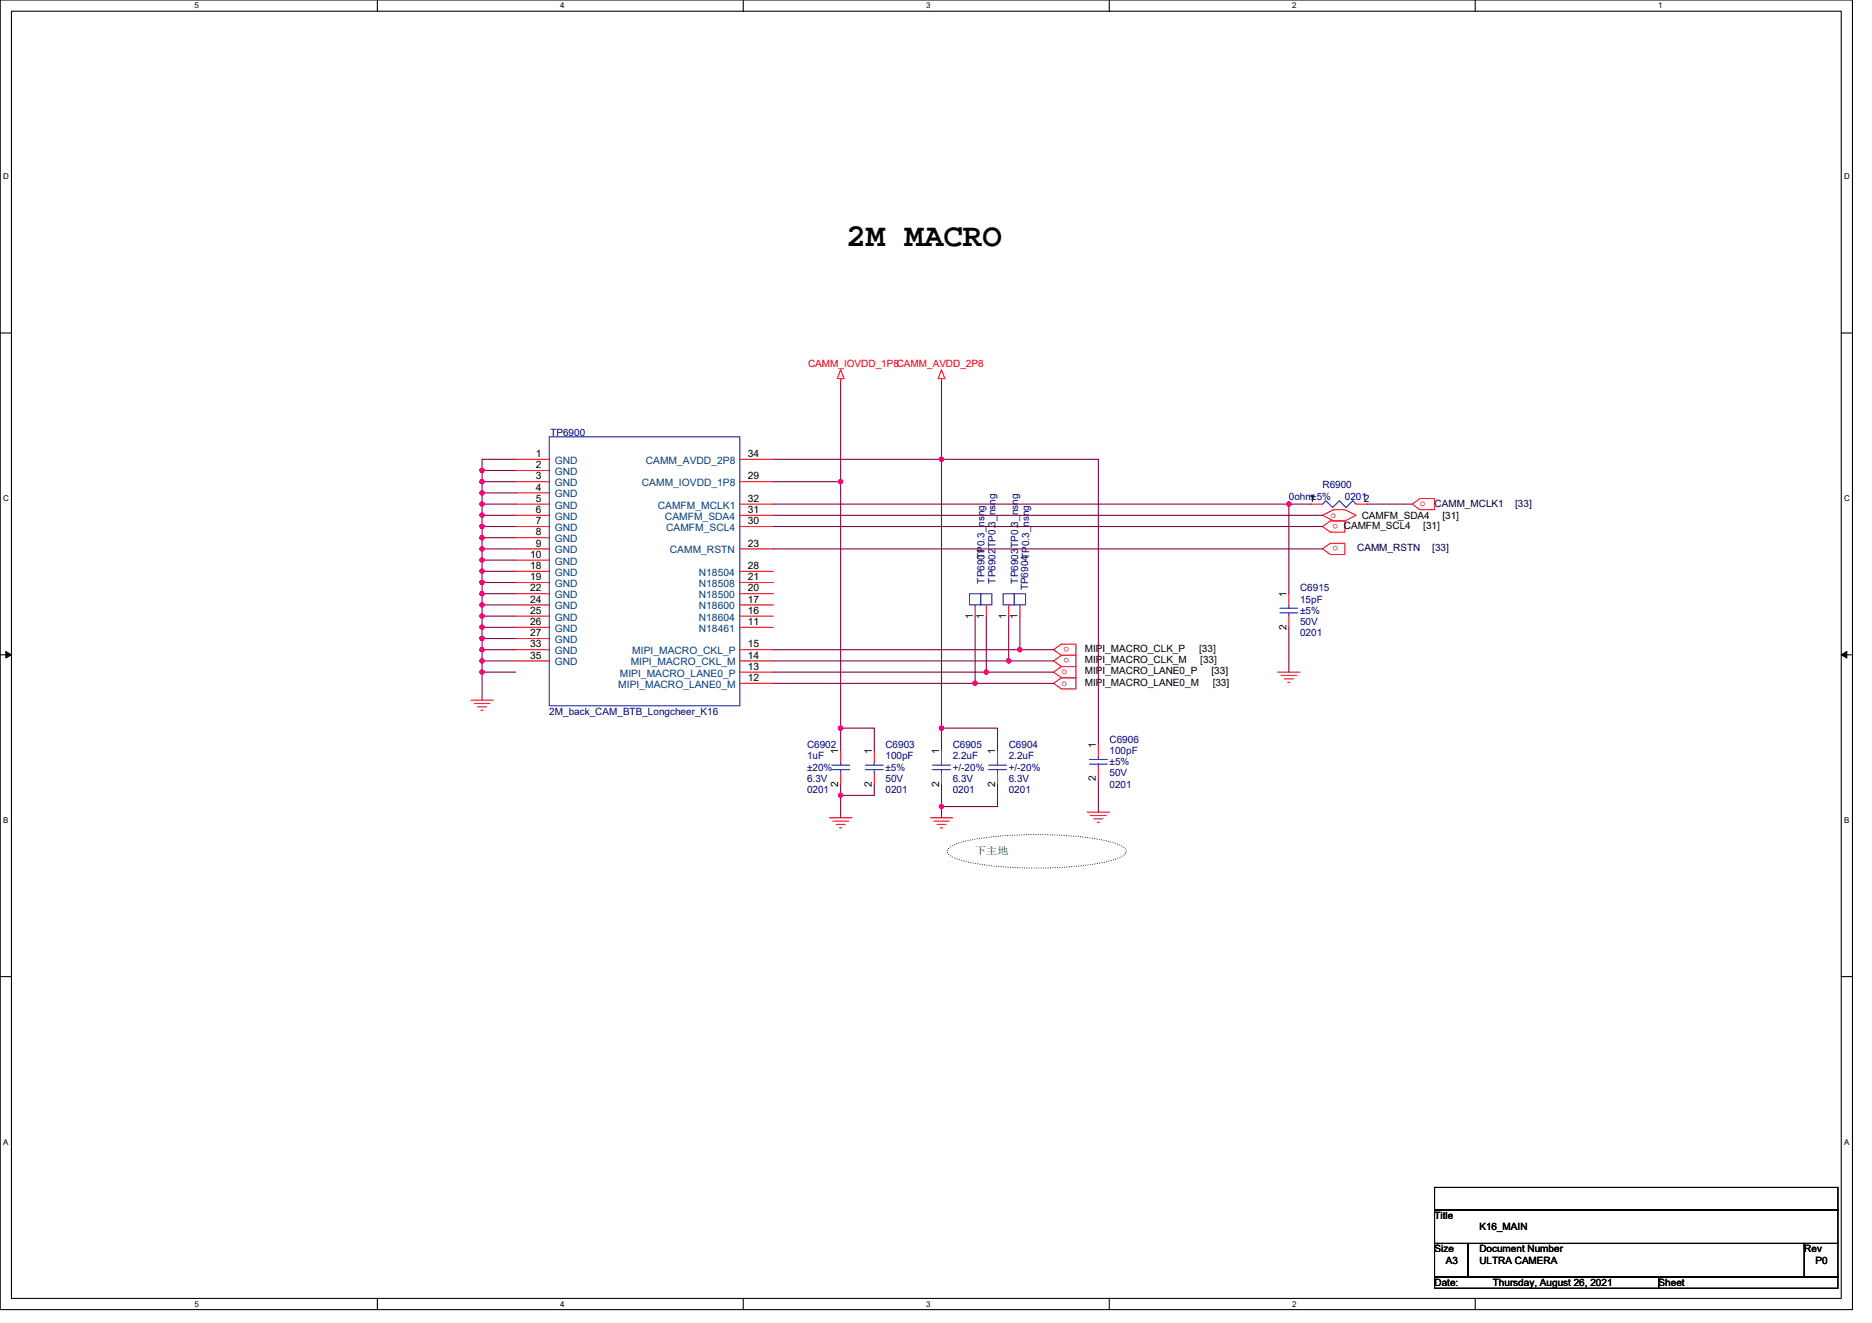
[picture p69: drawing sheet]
<svg xmlns="http://www.w3.org/2000/svg" width="297mm" height="210mm" viewBox="0 0 297 210" stroke-linecap="round" stroke-linejoin="round" font-family="sans-serif">
<defs><g id="words">
<text font-size="5.1" x="134.3" y="39">2M MACRO</text>
<g font-size="1.6" fill="#f00">
<text x="128.2" y="58.3">CAMM_IOVDD_1P8CAMM_AVDD_2P8</text>
<text x="211.1" y="82.1">o</text>
<text x="212.3" y="83.1" transform="rotate(180 212.3 83.1)">o</text>
<text x="225.3" y="80.4">o</text>
<text x="212.3" y="86.7" transform="rotate(180 212.3 86.7)">o</text>
<text x="168.4" y="107">o</text>
<text x="169.7" y="104.5" transform="rotate(180 169.7 104.5)">o</text>
<text x="169.7" y="102.7" transform="rotate(180 169.7 102.7)">o</text>
<text x="168.4" y="108.8">o</text>
</g>
<g font-size="1.6" fill="#000080">
<text x="87.3" y="69.2">TP6900</text>
<text x="209.8" y="77.5">R6900</text>
<text x="204.5" y="79.3">0ohm±5%</text>
<text x="213.4" y="79.3">02012</text>
<text x="156.2" y="88.7" transform="rotate(-90 156.2 88.7)">TP0.3_nsng</text>
<text x="156.2" y="92.6" transform="rotate(-90 156.2 92.6)">TP6901</text>
<text x="158" y="92.6" transform="rotate(-90 158 92.6)">TP6902TP0.3_nsng</text>
<text x="161.5" y="92.6" transform="rotate(-90 161.5 92.6)">TP6903TP0.3_nsng</text>
<text x="163.1" y="93.7" transform="rotate(-90 163.1 93.7)">TP6904TP0.3_nsng</text>
<text x="206.3" y="93.9">C6915</text>
<text x="206.3" y="95.7">15pF</text>
<text x="206.3" y="101">0201</text>
<text x="206.3" y="99.2">50V</text>
<text x="206.3" y="97.4">±5%</text>
<text x="87.2" y="113.4">2M_back_CAM_BTB_Longcheer_K16</text>
<text x="128.1" y="118.8">C6902</text>
<text x="140.5" y="118.8">C6903</text>
<text x="151.2" y="118.8">C6905</text>
<text x="160.1" y="118.8">C6904</text>
<text x="176.1" y="117.9">C6906</text>
<text x="176.1" y="119.7">100pF</text>
<text x="128.1" y="120.5">1uF</text>
<text x="128.1" y="125.9">0201</text>
<text x="128.1" y="124.1">6.3V</text>
<text x="128.1" y="122.3">±20%</text>
<text x="140.5" y="120.5">100pF</text>
<text x="140.5" y="125.9">0201</text>
<text x="140.5" y="124.1">50V</text>
<text x="140.5" y="122.3">±5%</text>
<text x="151.2" y="120.5">2.2uF</text>
<text x="151.2" y="125.9">0201</text>
<text x="151.2" y="124.1">6.3V</text>
<text x="151.2" y="122.3">+/-20%</text>
<text x="160.1" y="120.5">2.2uF</text>
<text x="160.1" y="125.9">0201</text>
<text x="160.1" y="124.1">6.3V</text>
<text x="160.1" y="122.3">+/-20%</text>
<text x="176.1" y="125">0201</text>
<text x="176.1" y="123.2">50V</text>
<text x="176.1" y="121.4">±5%</text>
</g>
<g font-size="1.6">
<text x="85" y="72.5">1</text>
<text x="85" y="74.3">2</text>
<text x="85" y="76.1">3</text>
<text x="85" y="77.9">4</text>
<text x="118.6" y="76.1">29</text>
<text x="118.6" y="72.5">34</text>
<text x="85" y="79.6">5</text>
<text x="85" y="81.4">6</text>
<text x="85" y="83.2">7</text>
<text x="118.6" y="81.4">31</text>
<text x="118.6" y="83.2">30</text>
<text x="118.6" y="79.6">32</text>
<text x="207.7" y="79.6">1</text>
<text x="213.2" y="83.9">CAMFM_SCL4</text>
<text x="216.1" y="82.3">CAMFM_SDA4</text>
<text x="225.8" y="83.9">[31]</text>
<text x="228.9" y="82.3">[31]</text>
<text x="84.1" y="88.5">10</text>
<text x="85" y="85">8</text>
<text x="85" y="86.7">9</text>
<text x="118.6" y="86.7">23</text>
<text x="84.1" y="90.3">18</text>
<text x="84.1" y="92.1">19</text>
<text x="84.1" y="93.9">22</text>
<text x="84.1" y="95.6">24</text>
<text x="118.6" y="95.6">17</text>
<text x="118.6" y="93.9">20</text>
<text x="118.6" y="92.1">21</text>
<text x="118.6" y="90.3">28</text>
<text x="204.1" y="94.8" transform="rotate(-90 204.1 94.8)">1</text>
<text x="84.1" y="97.4">25</text>
<text x="84.1" y="99.2">26</text>
<text x="84.1" y="101">27</text>
<text x="118.6" y="99.2">11</text>
<text x="118.6" y="97.4">16</text>
<text x="154.3" y="98.2" transform="rotate(-90 154.3 98.2)">1</text>
<text x="156.1" y="98.2" transform="rotate(-90 156.1 98.2)">1</text>
<text x="159.7" y="98.2" transform="rotate(-90 159.7 98.2)">1</text>
<text x="161.5" y="98.2" transform="rotate(-90 161.5 98.2)">1</text>
<text x="204.1" y="99.9" transform="rotate(-90 204.1 99.9)">2</text>
<text x="84.1" y="102.7">33</text>
<text x="84.1" y="104.5">35</text>
<text x="118.6" y="106.3">13</text>
<text x="118.6" y="104.5">14</text>
<text x="118.6" y="102.7">15</text>
<text x="172.1" y="107">MIPI_MACRO_LANE0_P</text>
<text x="172.1" y="105.3">MIPI_MACRO_CLK_M</text>
<text x="172.1" y="103.5">MIPI_MACRO_CLK_P</text>
<text x="190.3" y="103.5">[33]</text>
<text x="190.5" y="105.3">[33]</text>
<text x="192.2" y="107">[33]</text>
<text x="118.6" y="108.1">12</text>
<text x="172.1" y="108.8">MIPI_MACRO_LANE0_M</text>
<text x="192.4" y="108.8">[33]</text>
<text x="133" y="119.7" transform="rotate(-90 133 119.7)">1</text>
<text x="138.3" y="119.7" transform="rotate(-90 138.3 119.7)">1</text>
<text x="149" y="119.7" transform="rotate(-90 149 119.7)">1</text>
<text x="157.9" y="119.7" transform="rotate(-90 157.9 119.7)">1</text>
<text x="173.9" y="118.8" transform="rotate(-90 173.9 118.8)">1</text>
<text x="133" y="124.8" transform="rotate(-90 133 124.8)">2</text>
<text x="138.3" y="124.8" transform="rotate(-90 138.3 124.8)">2</text>
<text x="149" y="124.8" transform="rotate(-90 149 124.8)">2</text>
<text x="157.9" y="124.8" transform="rotate(-90 157.9 124.8)">2</text>
<text x="173.9" y="124" transform="rotate(-90 173.9 124)">2</text>
<text x="227.6" y="193.4">Title</text>
<text x="234.7" y="195.2">K16_MAIN</text>
<text x="227.6" y="198.8">Size</text>
<text x="229.4" y="200.6">A3</text>
<text x="234.7" y="198.8">Document Number</text>
<text x="234.7" y="200.6">ULTRA CAMERA</text>
<text x="286.3" y="198.8">Rev</text>
<text x="288.1" y="200.6">P0</text>
<text x="227.6" y="204.1">Date:</text>
<text x="236.9" y="204.1">Thursday, August 26, 2021</text>
<text x="263.2" y="204.1">Sheet</text>
</g>
<g font-size="1.6" fill="#004080">
<text x="88.1" y="73.6">GND</text>
<text x="88.1" y="75.4">GND</text>
<text x="88.1" y="77.2">GND</text>
<text x="101.9" y="77.2">CAMM_IOVDD_1P8</text>
<text x="102.5" y="73.6">CAMM_AVDD_2P8</text>
<text x="88.1" y="79">GND</text>
<text x="88.1" y="80.7">GND</text>
<text x="88.1" y="82.5">GND</text>
<text x="104.4" y="80.7">CAMFM_MCLK1</text>
<text x="105.5" y="82.5">CAMFM_SDA4</text>
<text x="88.1" y="84.3">GND</text>
<text x="88.1" y="86.1">GND</text>
<text x="88.1" y="87.8">GND</text>
<text x="88.1" y="89.6">GND</text>
<text x="105.7" y="84.3">CAMFM_SCL4</text>
<text x="106.3" y="87.8">CAMM_RSTN</text>
<text x="88.1" y="91.4">GND</text>
<text x="88.1" y="93.2">GND</text>
<text x="88.1" y="95">GND</text>
<text x="110.9" y="95">N18500</text>
<text x="110.9" y="93.2">N18508</text>
<text x="110.9" y="91.4">N18504</text>
<text x="88.1" y="96.7">GND</text>
<text x="88.1" y="98.5">GND</text>
<text x="88.1" y="100.3">GND</text>
<text x="110.9" y="100.3">N18461</text>
<text x="110.9" y="98.5">N18604</text>
<text x="110.9" y="96.7">N18600</text>
<text x="88.1" y="102.1">GND</text>
<text x="88.1" y="103.8">GND</text>
<text x="88.1" y="105.6">GND</text>
<text x="98.4" y="107.4">MIPI_MACRO_LANE0_P</text>
<text x="100.1" y="105.6">MIPI_MACRO_CKL_M</text>
<text x="100.3" y="103.8">MIPI_MACRO_CKL_P</text>
<text x="98.1" y="109.2">MIPI_MACRO_LANE0_M</text>
</g>
<g font-size="1.6" fill="#000040">
<text x="227.6" y="80.5">CAMM_MCLK1</text>
<text x="240.4" y="80.5">[33]</text>
<text x="215.3" y="87.5">CAMM_RSTN</text>
<text x="227.3" y="87.5">[33]</text>
</g>
<text font-size="1.6" fill="#008000" x="154.7" y="135.5">下主地</text>
<g font-size="1.3">
<text x="30.8" y="1.3">5</text>
<text x="88.9" y="1.3">4</text>
<text x="147" y="1.3">3</text>
<text x="205" y="1.3">2</text>
<text x="263.1" y="1.3">1</text>
<text x=".5" y="28.4">D</text>
<text x="292.6" y="28.4">D</text>
<text x=".5" y="79.5">C</text>
<text x="292.6" y="79.5">C</text>
<text x=".5" y="130.6">B</text>
<text x="292.6" y="130.6">B</text>
<text x=".5" y="181.7">A</text>
<text x="292.6" y="181.7">A</text>
<text x="30.8" y="207.4">5</text>
<text x="88.9" y="207.4">4</text>
<text x="147" y="207.4">3</text>
<text x="205" y="207.4">2</text>
</g>
</g></defs>
<path d="M0 0h293.9v207.9h-293.9zM1.8 1.8h290.4v204.3h-290.4z" fill="none" stroke="#000" stroke-width=".17"/>
<g fill="#fff">
<path d="M30.8 .2h.7v1.4h-.7z"/>
<path d="M30.8 206.3h.7v1.4h-.7z"/>
</g>
<path d="M59.9 0v1.8M59.9 206.1v1.8" fill="none" stroke="#000" stroke-width=".17"/>
<g fill="#fff">
<path d="M88.9 .2h.7v1.4h-.7z"/>
<path d="M88.9 206.3h.7v1.4h-.7z"/>
</g>
<path d="M117.9 0v1.8M117.9 206.1v1.8" fill="none" stroke="#000" stroke-width=".17"/>
<g fill="#fff">
<path d="M147 .2h.7v1.4h-.7z"/>
<path d="M147 206.3h.7v1.4h-.7z"/>
</g>
<path d="M176 0v1.8M176 206.1v1.8" fill="none" stroke="#000" stroke-width=".17"/>
<g fill="#fff">
<path d="M205 .2h.7v1.4h-.7z"/>
<path d="M205 206.3h.7v1.4h-.7z"/>
</g>
<path d="M234.1 0v1.8M234.1 206.1v1.8" fill="none" stroke="#000" stroke-width=".17"/>
<g fill="#fff">
<path d="M263.1 .2h.7v1.4h-.7z"/>
<path d="M.5 27.3h.9v1.4h-.9z"/>
<path d="M292.6 27.3h.9v1.4h-.9z"/>
<path d="M.5 78.4h.9v1.4h-.9z"/>
<path d="M292.6 78.4h.9v1.4h-.9z"/>
</g>
<path d="M0 52.9h1.8M292.2 52.9h1.7" fill="none" stroke="#000" stroke-width=".17"/>
<g fill="#fff">
<path d="M.5 129.5h.8v1.4h-.8z"/>
<path d="M292.6 129.5h.9v1.4h-.9z"/>
</g>
<path d="M0 103.9h1.8M292.2 103.9h1.7" fill="none" stroke="#000" stroke-width=".17"/>
<path d="M.9 103.4l.9 .5-.9 .5zM292.2 103.9l.8-.5v1z" fill="#000" stroke="#000" stroke-width=".16"/>
<g fill="#fff">
<path d="M.5 180.5h.8v1.4h-.8z"/>
<path d="M292.6 180.5h.9v1.4h-.9z"/>
</g>
<path d="M0 155h1.8M292.2 155h1.7M227.6 188.5h64v3.5h-64zM227.6 192h64v5.4h-64zM227.6 197.4h5.4v5.3h-5.4zM233 197.4h53.3v5.3h-53.3zM286.3 197.4h5.3v5.3h-5.3zM227.6 202.7h35.6v1.8h-35.6zM263.2 202.7h28.4v1.8h-28.4z" fill="none" stroke="#000" stroke-width=".17"/>
<path d="M150.4 134.7a5.4 5.4 0 0 1 2.8-1.2 62 62 0 0 1 22.5 0 5.4 5.4 0 0 1 2.9 1.2l.1 .4-.1 .4a5.5 5.5 0 0 1-2.9 1.2 61.2 61.2 0 0 1-22.5 0 5.4 5.4 0 0 1-2.8-1.2l-.1-.4z" fill="none" stroke="#008000" stroke-width=".17" stroke-dasharray="0 .3"/>
<g fill="none" stroke="#f00" stroke-width=".17">
<path d="M133.4 58.7l.5 1.4h-1zM149.4 58.7l.5 1.4h-1zM81.8 72.9h5.4M81.8 74.7h5.4M81.8 76.5h5.4M81.8 78.2h5.4M117.4 76.5h5.3M117.4 72.9h5.3M133.4 60.1v.4M149.4 60.1v.4M81.8 80h5.4M81.8 81.8h5.4"/>
<path d="M81.8 83.6h5.4M81.8 85.3h5.4M81.8 87.1h5.4M81.8 88.9h5.4M81.8 90.7h5.4M81.8 92.5h5.4M81.8 94.2h5.4M81.8 96h5.4M81.8 97.8h5.4M81.8 99.6h5.4M117.4 99.6h5.3M117.4 97.8h5.3"/>
<path d="M117.4 96h5.3M117.4 94.2h5.3M117.4 92.5h5.3M117.4 87.1h5.3M117.4 90.7h5.3M117.4 83.6h5.3M117.4 81.8h5.3M117.4 80h5.3M154.7 96v1.8M156.5 96v1.8M160.1 96v1.8M161.8 96v1.8"/>
<path d="M204.5 94.2v1.8M204.5 97.8v1.8M208.1 80h1.7M209.8 83.6l1.3-.9h2.3v1.8h-2.3zM209.8 81.8l1.8-.9h1.8l1.8 .9-1.8 .9h-1.8zM209.8 87.1l1.3-.9h2.3v1.8h-2.3zM215.2 80h1.8M224.1 80l1.2-.9h2.3v1.8h-2.3zM74.7 111.1h3.6M75.2 111.7h2.5M75.8 112.2h1.4M76.3 112.7h.4"/>
<path d="M81.8 101.3h5.4M81.8 103.1h5.4M81.8 104.9h5.4M117.4 108.5h5.3M117.4 106.7h5.3M117.4 104.9h5.3M117.4 103.1h5.3M133.4 119.1v1.8M138.7 119.1v1.8M149.4 119.1v1.8M158.3 119.1v1.8M167.2 108.5l1.2-.9h2.3v1.7h-2.3z"/>
<path d="M167.2 103.1l1.2-.9h2.3v1.8h-2.3zM168.4 105.8l-1.2 .9 1.2 .9M168.4 104l-1.2 .9 1.2 .9M168.4 105.8h2.3v1.8h-2.3M168.4 104h2.3v1.8h-2.3M174.3 118.2v1.8M202.7 106.7h3.6M203.3 107.2h2.5M203.8 107.7h1.4M204.3 108.3h.4M131.6 129.8h3.6M132.1 130.3h2.5"/>
<path d="M132.7 130.9h1.4M133.2 131.4h.4M133.4 122.7v1.8M138.7 122.7v1.8M147.6 129.8h3.6M148.1 130.3h2.5M148.7 130.9h1.4M149.2 131.4h.4M149.4 122.7v1.8M158.3 122.7v1.8M172.5 128.9h3.6M173 129.4h2.5"/>
<path d="M173.6 130h1.4M174.1 130.5h.4M174.3 121.8v1.8"/>
</g>
<g fill="none" stroke="#00f" stroke-width=".17">
<path d="M87.2 69.3h30.2v42.7h-30.2zM153.8 94.2h1.8v1.8h-1.8zM155.6 94.2h1.8v1.8h-1.8zM159.2 94.2h1.7v1.8h-1.7zM160.9 94.2h1.8v1.8h-1.8zM203.1 96.5h2.8M203.1 97.3h2.8M204.5 96v.5M204.5 97.3v.5M209.8 80l.6-.5 1.1 1 1-1 1.1 1 1-1 .6 .5M132 121.4h2.8M132 122.2h2.8"/>
<path d="M133.4 120.9v.5M133.4 122.2v.5M137.3 121.4h2.8M137.3 122.2h2.8M138.7 120.9v.5M138.7 122.2v.5M148 121.4h2.8M148 122.2h2.8M149.4 120.9v.5M149.4 122.2v.5M156.9 121.4h2.8M156.9 122.2h2.8"/>
<path d="M158.3 120.9v.5M158.3 122.2v.5M172.9 120.5h2.8M172.9 121.3h2.8M174.3 120v.5M174.3 121.3v.5"/>
</g>
<g fill="none" stroke="#800040" stroke-width=".17">
<path d="M76.5 74.7v1.8M76.5 76.5v1.7M76.5 78.2v1.8M76.5 74.7h5.3M76.5 76.5h5.3M76.5 78.2h5.3M81.8 72.9h-5.3v1.8M122.7 76.5h10.7M122.7 72.9h26.7M133.4 60.5v16M133.4 76.5v39.1M149.4 60.5v12.4"/>
<path d="M149.4 72.9h24.9v45.3M149.4 72.9v42.7M76.5 94.2v1.8M76.5 96v1.8M76.5 97.8v1.8M76.5 99.6v1.7M76.5 87.1v1.8M76.5 88.9v1.8M76.5 90.7v1.8M76.5 92.5v1.7M76.5 80v1.8M76.5 81.8v1.8"/>
<path d="M76.5 83.6v1.7M76.5 85.3v1.8M76.5 94.2h5.3M76.5 96h5.3M76.5 97.8h5.3M76.5 99.6h5.3M76.5 87.1h5.3M76.5 88.9h5.3M76.5 90.7h5.3M76.5 92.5h5.3M76.5 80h5.3M76.5 81.8h5.3"/>
<path d="M76.5 83.6h5.3M76.5 85.3h5.3M122.7 83.6h87.1M122.7 81.8h87.1M122.7 87.1h87.1M122.7 80h81.8M154.7 97.8v10.7M156.5 97.8v8.9M160.1 97.8v7.1M161.8 97.8v5.3M204.5 80v14.2M204.5 99.6v7.1"/>
<path d="M204.5 80h3.6M217 80h7.1M76.5 106.7v4.4M76.5 104.9v1.8M76.5 103.1v1.8M76.5 101.3v1.8M76.5 106.7h5.3M76.5 104.9h5.3M76.5 103.1h5.3M76.5 101.3h5.3M122.7 104.9h37.4M122.7 108.5h32"/>
<path d="M122.7 103.1h39.1M122.7 106.7h33.8M133.4 115.6h5.3v3.5M133.4 115.6v3.5M149.4 115.6h8.9v3.5M149.4 115.6v3.5M154.7 108.5h12.5M156.5 106.7h10.7M160.1 104.9h7.1M161.8 103.1h5.4M133.4 124.5v1.7M133.4 126.2v3.6"/>
<path d="M138.7 124.5v1.7h-5.3M149.4 124.5v3.5M158.3 124.5v3.5h-8.9v1.8M174.3 123.6v5.3"/>
</g>
<g fill="#f0f" stroke="#f0f" stroke-width=".17">
<circle cx="133.4" cy="115.6" r=".35"/>
<circle cx="133.4" cy="76.4" r=".35"/>
<circle cx="133.4" cy="126.2" r=".35"/>
<circle cx="149.4" cy="128" r=".35"/>
<circle cx="204.5" cy="80" r=".35"/>
<circle cx="161.8" cy="103.1" r=".35"/>
<circle cx="160" cy="104.9" r=".35"/>
<circle cx="154.7" cy="108.4" r=".35"/>
<circle cx="156.5" cy="106.7" r=".35"/>
<circle cx="76.5" cy="74.7" r=".35"/>
<circle cx="76.5" cy="106.7" r=".35"/>
<circle cx="76.5" cy="104.9" r=".35"/>
<circle cx="76.5" cy="103.1" r=".35"/>
<circle cx="76.5" cy="101.3" r=".35"/>
<circle cx="76.5" cy="99.6" r=".35"/>
<circle cx="76.5" cy="96" r=".35"/>
<circle cx="76.5" cy="97.8" r=".35"/>
<circle cx="76.5" cy="88.9" r=".35"/>
<circle cx="76.5" cy="90.7" r=".35"/>
<circle cx="76.5" cy="94.2" r=".35"/>
<circle cx="76.5" cy="92.4" r=".35"/>
<circle cx="76.5" cy="85.3" r=".35"/>
<circle cx="76.5" cy="83.6" r=".35"/>
<circle cx="76.5" cy="81.8" r=".35"/>
<circle cx="76.5" cy="87.1" r=".35"/>
<circle cx="76.5" cy="76.4" r=".35"/>
<circle cx="76.5" cy="80" r=".35"/>
<circle cx="76.5" cy="78.2" r=".35"/>
<circle cx="149.4" cy="72.9" r=".35"/>
<circle cx="149.4" cy="115.6" r=".35"/>
</g>
<use href="#words"/>
</svg>
